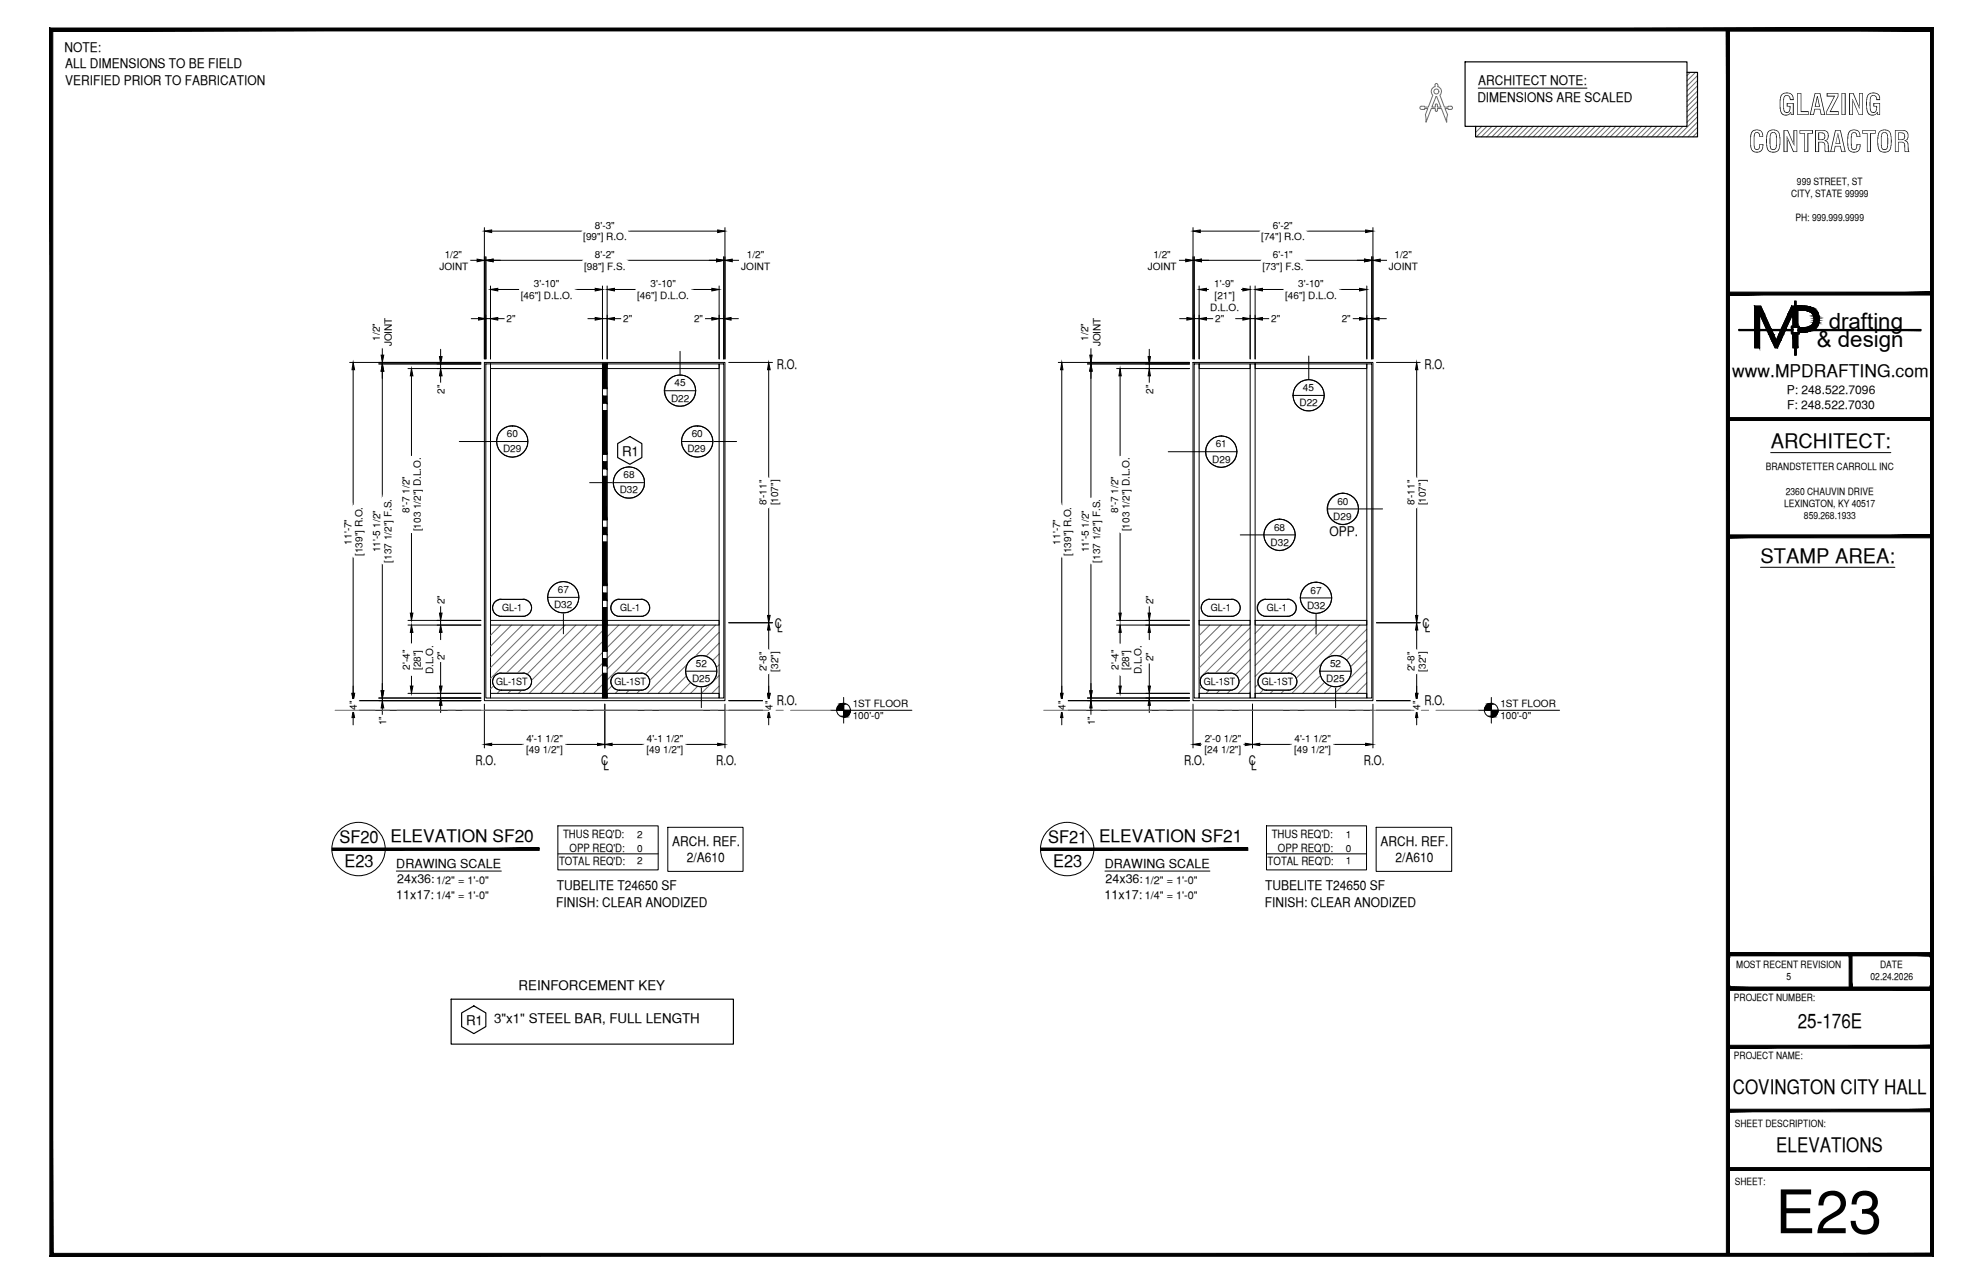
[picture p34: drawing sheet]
<svg xmlns="http://www.w3.org/2000/svg" width="432mm" height="279mm" viewBox="0 0 432 279" stroke-linecap="round" stroke-linejoin="round" font-family="sans-serif">
<defs><g id="words">
<text font-size="13.1" x="386.6" y="268.4">E23</text>
<g font-size="6.3">
<text x="387.2" y="25">GLAZING</text>
<text x="380.8" y="33.1">CONTRACTOR</text>
</g>
<g font-size="4.9">
<text x="398.2" y="71.5">drafting</text>
<text x="395.6" y="75.5">&amp; design</text>
</g>
<g font-size="4.4">
<text x="385.6" y="97.5">ARCHITECT:</text>
<text x="383.3" y="122.5">STAMP AREA:</text>
<text x="391.5" y="223.7">25-176E</text>
<text x="377.3" y="238.1">COVINGTON CITY HALL</text>
<text x="386.8" y="250.7">ELEVATIONS</text>
</g>
<g font-size="3.8">
<text x="377.2" y="82">www.MPDRAFTING.com</text>
<text x="73.9" y="183.4">SF20 ELEVATION SF20</text>
<text x="228.2" y="183.4">SF21 ELEVATION SF21</text>
<text x="75" y="188.7">E23</text>
<text x="229.3" y="188.7">E23</text>
</g>
<g font-size="2.9">
<text x="14" y="11.2">NOTE:</text>
<text x="14.2" y="14.8">ALL DIMENSIONS TO BE FIELD</text>
<text x="14.2" y="18.4">VERIFIED PRIOR TO FABRICATION</text>
<text x="321.7" y="22.1">DIMENSIONS ARE SCALED</text>
<text x="321.9" y="18.5">ARCHITECT NOTE:</text>
<text x="169.2" y="80.3">R.O.</text>
<text x="310.2" y="80.3">R.O.</text>
<text x="135.4" y="99.1">R1</text>
<text x="289.5" y="116.7">OPP.</text>
<text x="168.7" y="136.7">C</text>
<text x="169.2" y="137.6">L</text>
<text x="309.8" y="136.7">C</text>
<text x="310.3" y="137.6">L</text>
<text x="169.2" y="153.4">R.O.</text>
<text x="310.2" y="153.4">R.O.</text>
<text x="103.6" y="166.4">R.O.</text>
<text x="130.9" y="166.4">C</text>
<text x="131.4" y="167.4">L</text>
<text x="156" y="166.4">R.O.</text>
<text x="257.9" y="166.4">R.O.</text>
<text x="271.9" y="166.4">C</text>
<text x="272.4" y="167.4">L</text>
<text x="297" y="166.4">R.O.</text>
<text x="146.4" y="184">ARCH. REF.</text>
<text x="300.6" y="184">ARCH. REF.</text>
<text x="149.5" y="187.5">2/A610</text>
<text x="303.8" y="187.5">2/A610</text>
<text x="121.1" y="197.3">FINISH: CLEAR ANODIZED</text>
<text x="121.3" y="193.7">TUBELITE T24650 SF</text>
<text x="275.4" y="197.3">FINISH: CLEAR ANODIZED</text>
<text x="275.5" y="193.7">TUBELITE T24650 SF</text>
<text x="112.9" y="215.5">REINFORCEMENT KEY</text>
<text x="101.5" y="222.9">R1</text>
<text x="107.6" y="222.6">3&quot;x1&quot; STEEL BAR, FULL LENGTH</text>
</g>
<g font-size="2.7">
<text x="86.3" y="188.9">DRAWING SCALE</text>
<text x="240.6" y="188.9">DRAWING SCALE</text>
<text x="86.3" y="195.6">11x17:</text>
<text x="86.5" y="192.2">24x36:</text>
<text x="240.5" y="195.6">11x17:</text>
<text x="240.7" y="192.2">24x36:</text>
</g>
<g font-size="2.6">
<text x="389.1" y="85.8">P: 248.522.7096</text>
<text x="389.1" y="89">F: 248.522.7030</text>
</g>
<g font-size="2.5">
<text x="122.6" y="182.4">THUS REQ'D:</text>
<text x="124" y="185.4">OPP REQ'D:</text>
<text x="276.9" y="182.4">THUS REQ'D:</text>
<text x="278.3" y="185.4">OPP REQ'D:</text>
<text x="121.7" y="188.3">TOTAL REQ'D:</text>
<text x="276" y="188.3">TOTAL REQ'D:</text>
</g>
<g font-size="2.4">
<text x="95" y="192.3">1/2&quot; = 1'-0&quot;</text>
<text x="95" y="195.6">1/4&quot; = 1'-0&quot;</text>
<text x="249.3" y="192.3">1/2&quot; = 1'-0&quot;</text>
<text x="249.3" y="195.6">1/4&quot; = 1'-0&quot;</text>
</g>
<g font-size="2.2">
<text x="391.3" y="40.2">999 STREET, ST</text>
<text x="390" y="42.9">CITY, STATE 99999</text>
<text x="127" y="52.3">[99&quot;] R.O.</text>
<text x="129.5" y="49.8">8'-3&quot;</text>
<text x="274.6" y="52.3">[74&quot;] R.O.</text>
<text x="277.2" y="49.8">6'-2&quot;</text>
<text x="391" y="48.2">PH: 999.999.9999</text>
<text x="95.7" y="58.7">JOINT</text>
<text x="96.8" y="56.1">1/2&quot;</text>
<text x="127.2" y="58.7">[98&quot;] F.S.</text>
<text x="129.5" y="56.2">8'-2&quot;</text>
<text x="161.4" y="58.7">JOINT</text>
<text x="162.6" y="56.1">1/2&quot;</text>
<text x="249.9" y="58.7">JOINT</text>
<text x="251.1" y="56.1">1/2&quot;</text>
<text x="274.9" y="58.7">[73&quot;] F.S.</text>
<text x="277.2" y="56.2">6'-1&quot;</text>
<text x="302.5" y="58.7">JOINT</text>
<text x="303.7" y="56.1">1/2&quot;</text>
<text x="113.4" y="65">[46&quot;] D.L.O.</text>
<text x="116.3" y="62.5">3'-10&quot;</text>
<text x="138.7" y="65">[46&quot;] D.L.O.</text>
<text x="141.7" y="62.5">3'-10&quot;</text>
<text x="264.4" y="62.5">1'-9&quot;</text>
<text x="264.5" y="65">[21&quot;]</text>
<text x="279.8" y="65">[46&quot;] D.L.O.</text>
<text x="282.7" y="62.5">3'-10&quot;</text>
<text x="110.3" y="70.2">2&quot;</text>
<text x="135.7" y="70.2">2&quot;</text>
<text x="151.1" y="70.2">2&quot;</text>
<text x="263.5" y="67.6">D.L.O.</text>
<text x="264.6" y="70.2">2&quot;</text>
<text x="276.8" y="70.2">2&quot;</text>
<text x="292.2" y="70.2">2&quot;</text>
<text x="82.7" y="74.2" transform="rotate(-90 82.7 74.2)">1/2&quot;</text>
<text x="85.3" y="75.4" transform="rotate(-90 85.3 75.4)">JOINT</text>
<text x="237" y="74.2" transform="rotate(-90 237 74.2)">1/2&quot;</text>
<text x="239.6" y="75.4" transform="rotate(-90 239.6 75.4)">JOINT</text>
<text x="96.8" y="85.7" transform="rotate(-90 96.8 85.7)">2&quot;</text>
<text x="146.1" y="87.4">D22</text>
<text x="146.9" y="84.1">45</text>
<text x="251.1" y="85.7" transform="rotate(-90 251.1 85.7)">2&quot;</text>
<text x="283" y="88.4">D22</text>
<text x="283.7" y="85.1">45</text>
<text x="110.4" y="95.1">60</text>
<text x="150.6" y="95.1">60</text>
<text x="109.5" y="98.4">D29</text>
<text x="149.7" y="98.4">D29</text>
<text x="264" y="100.6">D29</text>
<text x="264.7" y="97.3">61</text>
<text x="134.9" y="107.4">D32</text>
<text x="135.8" y="104.1">68</text>
<text x="384.5" y="102.3">BRANDSTETTER CARROLL INC</text>
<text x="388.9" y="107.6">2360 CHAUVIN DRIVE</text>
<text x="89.2" y="111.6" transform="rotate(-90 89.2 111.6)">8'-7 1/2&quot;</text>
<text x="166.9" y="110" transform="rotate(-90 166.9 110)">8'-11&quot;</text>
<text x="169.4" y="110" transform="rotate(-90 169.4 110)">[107&quot;]</text>
<text x="243.5" y="111.6" transform="rotate(-90 243.5 111.6)">8'-7 1/2&quot;</text>
<text x="290.3" y="113.1">D29</text>
<text x="291.2" y="109.8">60</text>
<text x="308" y="110" transform="rotate(-90 308 110)">8'-11&quot;</text>
<text x="310.5" y="110" transform="rotate(-90 310.5 110)">[107&quot;]</text>
<text x="388.5" y="110.3">LEXINGTON, KY 40517</text>
<text x="392.8" y="113">859.268.1933</text>
<text x="76.5" y="118.5" transform="rotate(-90 76.5 118.5)">11'-7&quot;</text>
<text x="91.6" y="115.6" transform="rotate(-90 91.6 115.6)">[103 1/2&quot;] D.L.O.</text>
<text x="230.8" y="118.5" transform="rotate(-90 230.8 118.5)">11'-7&quot;</text>
<text x="245.9" y="115.6" transform="rotate(-90 245.9 115.6)">[103 1/2&quot;] D.L.O.</text>
<text x="276.7" y="118.7">D32</text>
<text x="277.4" y="115.4">68</text>
<text x="78.9" y="121" transform="rotate(-90 78.9 121)">[139&quot;] R.O.</text>
<text x="82.8" y="120.2" transform="rotate(-90 82.8 120.2)">11'-5 1/2&quot;</text>
<text x="85.3" y="122.4" transform="rotate(-90 85.3 122.4)">[137 1/2&quot;] F.S.</text>
<text x="233.2" y="121" transform="rotate(-90 233.2 121)">[139&quot;] R.O.</text>
<text x="237.1" y="120.2" transform="rotate(-90 237.1 120.2)">11'-5 1/2&quot;</text>
<text x="239.6" y="122.4" transform="rotate(-90 239.6 122.4)">[137 1/2&quot;] F.S.</text>
<text x="96.8" y="131.5" transform="rotate(-90 96.8 131.5)">2&quot;</text>
<text x="121.5" y="129">67</text>
<text x="251.1" y="131.5" transform="rotate(-90 251.1 131.5)">2&quot;</text>
<text x="285.4" y="129.2">67</text>
<text x="109.3" y="133">GL-1</text>
<text x="120.6" y="132.3">D32</text>
<text x="135.1" y="133">GL-1</text>
<text x="263.7" y="133">GL-1</text>
<text x="275.8" y="133">GL-1</text>
<text x="284.6" y="132.5">D32</text>
<text x="96.8" y="143.6" transform="rotate(-90 96.8 143.6)">2&quot;</text>
<text x="251.1" y="143.9" transform="rotate(-90 251.1 143.9)">2&quot;</text>
<text x="89.2" y="145.7" transform="rotate(-90 89.2 145.7)">2'-4&quot;</text>
<text x="91.6" y="145.8" transform="rotate(-90 91.6 145.8)">[28&quot;]</text>
<text x="94.3" y="146.7" transform="rotate(-90 94.3 146.7)">D.L.O.</text>
<text x="108.1" y="149.1">GL-1ST</text>
<text x="133.8" y="149.1">GL-1ST</text>
<text x="150.7" y="148.4">D25</text>
<text x="151.5" y="145.1">52</text>
<text x="166.9" y="146.1" transform="rotate(-90 166.9 146.1)">2'-8&quot;</text>
<text x="169.4" y="146.2" transform="rotate(-90 169.4 146.2)">[32&quot;]</text>
<text x="243.5" y="145.7" transform="rotate(-90 243.5 145.7)">2'-4&quot;</text>
<text x="245.9" y="145.8" transform="rotate(-90 245.9 145.8)">[28&quot;]</text>
<text x="248.5" y="146.7" transform="rotate(-90 248.5 146.7)">D.L.O.</text>
<text x="262.1" y="149.1">GL-1ST</text>
<text x="274.8" y="149.1">GL-1ST</text>
<text x="288.8" y="148.4">D25</text>
<text x="289.6" y="145.1">52</text>
<text x="308" y="146.1" transform="rotate(-90 308 146.1)">2'-8&quot;</text>
<text x="310.5" y="146.2" transform="rotate(-90 310.5 146.2)">[32&quot;]</text>
<text x="77.7" y="154.5" transform="rotate(-90 77.7 154.5)">4&quot;</text>
<text x="168.2" y="154.5" transform="rotate(-90 168.2 154.5)">4&quot;</text>
<text x="185.7" y="153.9">1ST FLOOR</text>
<text x="232" y="154.5" transform="rotate(-90 232 154.5)">4&quot;</text>
<text x="309.2" y="154.5" transform="rotate(-90 309.2 154.5)">4&quot;</text>
<text x="326.7" y="153.9">1ST FLOOR</text>
<text x="84.1" y="157.9" transform="rotate(-90 84.1 157.9)">1&quot;</text>
<text x="114.6" y="161.5">4'-1 1/2&quot;</text>
<text x="140.8" y="161.5">4'-1 1/2&quot;</text>
<text x="185.7" y="156.5">100'-0&quot;</text>
<text x="238.4" y="157.9" transform="rotate(-90 238.4 157.9)">1&quot;</text>
<text x="262.3" y="161.5">2'-0 1/2&quot;</text>
<text x="281.9" y="161.5">4'-1 1/2&quot;</text>
<text x="326.7" y="156.5">100'-0&quot;</text>
<text x="114.6" y="164">[49 1/2&quot;]</text>
<text x="140.8" y="164">[49 1/2&quot;]</text>
<text x="262.3" y="164">[24 1/2&quot;]</text>
<text x="281.8" y="164">[49 1/2&quot;]</text>
<text x="138.7" y="182.4">2</text>
<text x="138.7" y="185.3">0</text>
<text x="293.1" y="182.4">1</text>
<text x="293.1" y="185.3">0</text>
<text x="138.7" y="188.1">2</text>
<text x="293.1" y="188.1">1</text>
<text x="378.1" y="210.6">MOST RECENT REVISION</text>
<text x="389" y="213.3">5</text>
<text x="407.3" y="213.2">02.24.2026</text>
<text x="409.4" y="210.6">DATE</text>
<text x="377.6" y="217.8">PROJECT NUMBER:</text>
<text x="377.6" y="230.4">PROJECT NAME:</text>
<text x="377.8" y="245.2">SHEET DESCRIPTION:</text>
<text x="377.8" y="257.9">SHEET:</text>
</g>
</g></defs>
<!-- layer: COMPONENTS -->
<g fill="none" stroke="#000" stroke-width=".22">
<path d="M105.8 79.2h1v72.7h-1zM106.8 79.2h24.4v1h-24.4zM131.2 79.2h1v72.7h-1zM132.2 79.2h24.4v1h-24.4zM156.6 79.2h1v72.7h-1zM260 79.2h1.1v72.7h-1.1zM261.1 79.2h11.1v1h-11.1zM272.2 79.2h1.1v72.7h-1.1zM273.3 79.2h24.3v1h-24.3zM297.6 79.2h1.1v72.7h-1.1zM106.8 135h24.4v1h-24.4zM132.2 135h24.4v1h-24.4z"/>
<path d="M261.1 135h11.1v1h-11.1zM273.3 135h24.3v1h-24.3zM106.8 150.9h24.4v1h-24.4zM132.2 150.9h24.4v1h-24.4zM261.1 150.9h11.1v1h-11.1zM273.3 150.9h24.3v1h-24.3z"/>
</g>
<!-- layer: LIGHT_1 -->
<g fill="none" stroke="#6c6c6c" stroke-width=".22">
<path d="M313.1 18.4l-.2-.2h-.3l-.1 .7a1.09 1.09 0 0 0-.5 1.8M313.1 18.8a1.11 1.11 0 0 1 .4 1.9M313.1 18.5v.4M368 15.7l-.7 .7M369.2 15.7l-1.9 1.9M369.6 16.4l-2.3 2.3M369.6 17.5l-2.3 2.3M369.6 18.7l-2.3 2.3M369.6 19.8l-2.3 2.3M309.5 23.1a.35 .35 0 0 0-.3 .4 .35 .35 0 0 0 .3 .3M312 20.8l-1 2.5-1.4-.2M312.5 22.8l.3-.2 .2 .2"/>
<path d="M312.7 21h.2M312.7 21.1l-.9 2.2h.7v-.4M312.9 21.1l.9 2.2h-.8v-.4M313.6 20.8l.9 2.5h.8v-.2h.6a.35 .35 0 0 1 .4 .3 .35 .35 0 0 1-.3 .4l-1.4-.2 .6 1.4-.2 1.6-1.1-3h-.9v.4l-.2 .3-.3-.2v-.5h-.8l-1.2 3-.1-1.6 .5-1.4-1.3 .2M321.5 27.5l-.2 .2M322.6 27.5l-1.3 1.3M323.8 27.5l-2.3 2.3M324.9 27.5l-2.3 2.3M326 27.5l-2.3 2.3M327.2 27.5l-2.3 2.3M328.2 27.5l-2.3 2.3M329.4 27.5l-2.3 2.3"/>
<path d="M330.5 27.5l-2.3 2.3M331.6 27.5l-2.3 2.3M332.7 27.5l-2.2 2.3M333.9 27.5l-2.3 2.3M335 27.5l-2.3 2.3M336.1 27.5l-2.3 2.3M337.2 27.5l-2.2 2.3M338.4 27.5l-2.3 2.3M339.5 27.5l-2.3 2.3M340.6 27.5l-2.3 2.3M341.8 27.5l-2.3 2.3M342.8 27.5l-2.2 2.3"/>
<path d="M344 27.5l-2.3 2.3M345.1 27.5l-2.3 2.3M346.2 27.5l-2.3 2.3M347.3 27.5l-2.2 2.3M348.5 27.5l-2.3 2.3M349.6 27.5l-2.3 2.3M350.7 27.5l-2.3 2.3M351.9 27.5l-2.3 2.3M352.9 27.5l-2.3 2.3M354.1 27.5l-2.3 2.3M355.2 27.5l-2.3 2.3M356.3 27.5l-2.3 2.3"/>
<path d="M357.4 27.5l-2.2 2.3M358.6 27.5l-2.3 2.3M359.7 27.5l-2.3 2.3M360.8 27.5l-2.3 2.3M361.9 27.5l-2.2 2.3M363 27.5l-2.3 2.3M364.2 27.5l-2.3 2.3M365.3 27.5l-2.3 2.3M366.5 27.5l-2.3 2.3M369.6 20.9l-2.3 2.3M369.6 22l-2.3 2.3M369.6 23.2l-2.3 2.3"/>
<path d="M369.6 24.3l-2.3 2.3M369.6 25.4l-4.3 4.4M369.6 26.5l-3.2 3.3M369.6 27.7l-2.1 2.1M369.6 28.8l-1 1M109 136l-2.2 2.2M111.4 136l-4.6 4.6M113.7 136l-6.9 6.9M116.1 136l-9.3 9.3M118.4 136l-11.6 11.6M120.7 136l-13.9 13.9M123.1 136l-14.8 14.9"/>
<path d="M125.4 136l-14.8 14.9M127.8 136l-14.9 14.9M130.1 136l-14.8 14.9M131.2 137.3l-13.6 13.6M131.2 139.6l-11.2 11.3M132.4 136l-.2 .3M134.7 136l-2.5 2.6M137.1 136l-4.9 4.9M139.4 136l-7.2 7.3M141.8 136l-9.6 9.6M144.1 136l-11.9 12M146.4 136l-14.2 14.3"/>
<path d="M148.8 136l-14.8 14.9M151.1 136l-14.8 14.9M153.5 136l-14.8 14.9M155.8 136l-14.8 14.9M156.6 137.6l-13.3 13.3M156.6 140l-10.9 10.9M263.4 136l-2.3 2.3M265.7 136l-4.6 4.7M268.1 136l-7 7M270.4 136l-9.3 9.4M272.2 136.6l-11.1 11.1M272.2 138.9l-11.1 11.1"/>
<path d="M275.1 136l-1.8 1.9M277.4 136l-4.1 4.2M279.8 136l-6.5 6.5M282.1 136l-8.8 8.8M284.4 136l-11.1 11.2M286.8 136l-13.5 13.5M289.1 136l-14.8 14.9M291.5 136l-14.9 14.9M293.8 136l-14.8 14.9M296.1 136l-14.8 14.9M297.6 136.9l-13.9 14M297.6 139.3l-11.6 11.6"/>
<path d="M131.2 142l-8.9 8.9M131.2 144.3l-6.5 6.6M131.2 146.7l-4.3 4.2M131.2 149l-1.9 1.9M156.6 142.3l-8.6 8.6M156.6 144.7l-6.2 6.2M156.6 147l-3.9 3.9M156.6 149.3l-1.6 1.6M272.2 141.2l-9.6 9.7M272.2 143.6l-7.3 7.3M272.2 145.9l-4.9 5M272.2 148.3l-2.6 2.6"/>
<path d="M272.2 150.6l-.2 .3M297.6 141.5l-9.2 9.4M297.6 143.9l-7 7M297.6 146.2l-4.6 4.7M297.6 148.6l-2.3 2.3"/>
<circle cx="312.8" cy="19.9" r=".54"/>
</g>
<!-- layer: ROUGH OPENING -->
<path d="M105.5 78.9h52.4v73.6h-52.4zM259.8 78.9h39.2v73.6h-39.2z" fill="none" stroke="#000" stroke-width=".22"/>
<!-- layer: DIM -->
<g fill="none" stroke="#000" stroke-width=".22">
<path d="M102.3 56.6h1.6M105.5 56.6h.3M105.5 49.5v28.6M105.8 55.9v22.2M107.1 50.3h19.6M107.4 56.6h19.5M136.5 56.6h19.5M136.7 50.3h19.6M157.6 56.6h.3M157.6 55.9v22.2M157.9 49.5v28.6M159.4 56.6h1.6"/>
<path d="M256.6 56.6h1.6M259.8 49.5v28.6M259.8 56.6h.2M260 55.9v22.2M261.4 50.3h13M261.6 56.6h13M284.1 56.6h13M284.4 50.3h13M298.7 55.9v22.2M298.7 56.6h.3M299 49.5v28.6M300.5 56.6h1.6"/>
<path d="M76.1 78.9h28.6M82.5 79.2h22.2M83.2 75.7v1.6M83.2 78.9v.3M95.9 76v1.6M95.9 79.2v1M102.6 69.3h1.6M105.8 69.3h1M106.8 62.2v15.9M108.4 69.3h1.6M108.4 63h4.8M124.9 63h4.7"/>
<path d="M128 69.3h1.6M131.2 69.3h1M131.2 62.2v15.9M132.2 62.2v15.9M133.8 69.3h1.6M133.8 63h4.7M150.3 63h4.7M153.4 69.3h1.6M156.6 69.3h1M156.6 62.2v15.9M158.7 78.9h9.5M159.2 69.3h1.6"/>
<path d="M230.4 78.9h28.6M236.8 79.2h22.2M237.6 75.7v1.6M237.6 78.9v.3M250.3 76v1.6M250.3 79.2v1M256.9 69.3h1.5M260 69.3h1.1M261.1 62.2v15.9M262.7 69.3h1.6M262.7 63h.6M269 69.3h1.6"/>
<path d="M270 63h.6M272.2 69.3h1.1M272.2 62.2v15.9M273.3 62.2v15.9M274.9 69.3h1.6M274.9 63h4.7M291.3 63h4.7M294.4 69.3h1.6M297.6 62.2v15.9M297.6 69.3h1.1M299.7 78.9h9.5M300.3 69.3h1.6"/>
<path d="M76.9 80.5v29.6M83.2 80.8v27.6M88.8 80.2h15.9M89.6 81.8v17.5M95.9 81.8v1.6M167.4 80.5v23.6M231.2 80.5v29.6M237.6 80.8v27.6M243.1 80.2h15.9M243.9 81.8v17.5M250.3 81.8v1.6M308.5 80.5v23.6"/>
<path d="M89.6 115.9v17.5M167.4 110.3v23.6M243.9 115.9v17.5M308.5 110.3v23.6M76.9 121.2v29.7M83.2 122.7v27.6M88.8 136h15.9M88.8 135h15.9M89.6 137.6v2.6M95.9 131.8v1.6M95.9 135v1M95.9 137.6v1.6"/>
<path d="M158.7 135.5h9.5M167.4 137.1v4.4M231.2 121.2v29.7M237.6 122.7v27.6M243.1 136h15.9M243.1 135h15.9M243.9 137.6v2.6M250.3 131.8v1.6M250.3 135v1M250.3 137.6v1.6M299.7 135.5h9.5M308.5 137.1v4.4"/>
<path d="M76.1 152.5h28.6M76.1 154.6h28.6M76.9 152.5v2.1M76.9 156.1v1.6M82.5 151.9h22.2M83.2 151.9v.6M83.2 154.1v1.5M88.8 150.9h15.9M89.6 146.9v2.4M95.9 144v5.3M95.9 150.9v1M95.9 153.5v1.6"/>
<path d="M105.5 153.2v9.6M131.7 153.2v9.6M157.9 153.2v9.6M158.7 152.5h9.5M158.7 154.6h9.5M167.4 146.4v4.5M167.4 152.5v2.1M167.4 156.1v1.6M230.4 152.5h28.6M230.4 154.6h28.6M231.2 152.5v2.1M231.2 156.1v1.6"/>
<path d="M236.8 151.9h22.2M237.6 151.9v.6M237.6 154.1v1.5M243.1 150.9h15.9M243.9 146.9v2.4M250.3 144.3v5M250.3 150.9v1M250.3 153.5v1.6M259.8 153.2v9.6M272.7 153.2v9.6M299 153.2v9.6M299.7 152.5h9.5"/>
<path d="M299.7 154.6h9.5M308.5 146.4v4.5M308.5 152.5v2.1M308.5 156.1v1.6M107.1 162h7.2M122.9 162h7.2M133.3 162h7.2M149.1 162h7.2M261.4 162h.6M270.6 162h.5M274.3 162h7.3M290.1 162h7.3"/>
</g>
<g fill="#000" stroke="#000" stroke-width=".22">
<path d="M103.9 56.4l1.6 .2-1.6 .4zM105.5 50.3l1.6-.3v.6zM105.8 56.6l1.6-.2v.6zM156 56.4l1.6 .2-1.6 .4zM156.3 50l1.6 .3-1.6 .3zM157.9 56.6l1.5-.2v.6zM258.2 56.4l1.6 .2-1.6 .4zM259.8 50.3l1.6-.3v.6zM260 56.6l1.6-.2v.6zM297.1 56.4l1.6 .2-1.6 .4zM297.4 50l1.6 .3-1.6 .3zM299 56.6l1.5-.2v.6z"/>
<path d="M83 77.3h.6l-.4 1.6zM95.7 77.6h.6l-.4 1.6zM104.2 69.1l1.6 .2-1.6 .4zM106.8 69.3l1.6-.2v.6zM106.8 63l1.6-.3v.6zM129.6 62.7l1.6 .3-1.6 .3zM129.6 69.1l1.6 .2-1.6 .4zM132.2 63l1.6-.3v.6zM132.2 69.3l1.6-.2v.6zM155 69.1l1.6 .2-1.6 .4zM155 62.7l1.6 .3-1.6 .3zM157.6 69.3l1.6-.2v.6z"/>
<path d="M237.3 77.3h.5l-.2 1.6zM250 77.6h.5l-.2 1.6zM258.4 69.1l1.6 .2-1.6 .4zM261.1 69.3l1.6-.2v.6zM261.1 63l1.6-.3v.6zM270.6 62.7l1.6 .3-1.6 .3zM270.6 69.1l1.6 .2-1.6 .4zM273.3 63l1.6-.3v.6zM273.3 69.3l1.6-.2v.6zM296 69.1l1.6 .2-1.6 .4zM296 62.7l1.6 .3-1.6 .3zM298.7 69.3l1.6-.2v.6z"/>
<path d="M76.9 78.9l.3 1.6h-.6zM83.2 79.2l.4 1.6h-.6zM89.6 80.2l.3 1.6h-.6zM95.9 80.2l.4 1.6h-.6zM167.4 78.9l.3 1.6h-.6zM231.2 78.9l.3 1.6h-.6zM237.6 79.2l.2 1.6h-.5zM243.9 80.2l.3 1.6h-.6zM250.3 80.2l.2 1.6h-.5zM308.5 78.9l.2 1.6h-.5zM89.6 136l.3 1.6h-.6zM89.3 133.4h.6l-.3 1.6z"/>
<path d="M95.9 136l.4 1.6h-.6zM95.7 133.4h.6l-.4 1.6zM167.4 135.5l.3 1.6h-.6zM167.1 133.9h.6l-.3 1.6zM243.9 136l.3 1.6h-.6zM243.6 133.4h.6l-.3 1.6zM250.3 136l.2 1.6h-.5zM250 133.4h.5l-.2 1.6zM308.5 135.5l.2 1.6h-.5zM308.2 133.9h.5l-.2 1.6zM76.6 150.9h.6l-.3 1.6zM76.9 154.6l.3 1.5h-.6z"/>
<path d="M83 150.3h.6l-.4 1.6zM83.2 152.5l.4 1.6h-.6zM89.3 149.3h.6l-.3 1.6zM95.9 151.9l.4 1.6h-.6zM95.7 149.3h.6l-.4 1.6zM167.1 150.9h.6l-.3 1.6zM167.4 154.6l.3 1.5h-.6zM230.9 150.9h.6l-.3 1.6zM231.2 154.6l.3 1.5h-.6zM237.3 150.3h.5l-.2 1.6zM237.6 152.5l.2 1.6h-.5zM243.6 149.3h.6l-.3 1.6z"/>
<path d="M250.3 151.9l.2 1.6h-.5zM250 149.3h.5l-.2 1.6zM308.2 150.9h.5l-.2 1.6zM308.5 154.6l.2 1.5h-.5zM105.5 162l1.6-.3v.5zM130.1 161.7l1.6 .3-1.6 .2zM131.7 162l1.6-.3v.5zM156.3 161.7l1.6 .3-1.6 .2zM259.8 162l1.6-.3v.5zM271.1 161.7l1.6 .3-1.6 .2zM272.7 162l1.6-.3v.5zM297.4 161.7l1.6 .3-1.6 .2z"/>
</g>
<g fill="#fff" stroke="#fff" stroke-width=".22">
<path d="M276.9 47.9v2.4l4.9-2.4zM276.9 50.3l4.9-2.4v2.4z"/>
<path d="M274.4 50.3v2.9l10-2.9zM274.4 53.2l10-2.9v2.9z"/>
<path d="M276.9 54.2v2.4l4.9-2.4zM276.9 56.6l4.9-2.4v2.4z"/>
<path d="M274.6 56.6v3l9.5-3zM274.6 59.6l9.5-3v3z"/>
<path d="M302.1 54.1v5.1l7-5.1zM302.1 59.2l7-5.1v5.1z"/>
<path d="M249.6 54.1v5.1l7-5.1zM249.6 59.2l7-5.1v5.1z"/>
<path d="M291.8 68.2v2.3l2.6-2.3zM291.8 70.5l2.6-2.3v2.3z"/>
<path d="M264.3 68.2v2.3l2.6-2.3zM264.3 70.5l2.6-2.3v2.3z"/>
<path d="M264.3 60.6v2.4l4.7-2.4zM264.3 63l4.7-2.4v2.4z"/>
<path d="M263.3 63v5.1l6.7-5.1zM263.3 68.1l6.7-5.1v5.1z"/>
<path d="M282.4 60.6v2.4l6.1-2.4zM282.4 63l6.1-2.4v2.4z"/>
<path d="M279.6 63v2.9l11.7-2.9zM279.6 65.9l11.7-2.9v2.9z"/>
<path d="M276.5 68.2v2.3l2.5-2.3zM276.5 70.5l2.5-2.3v2.3z"/>
<path d="M228.9 112.6v6.1h2.3zM228.9 112.6h2.3v6.1z"/>
<path d="M231.2 110.1v11.1h2.9zM231.2 110.1h2.9v11.1z"/>
<path d="M235.1 110.7v9.6h2.5zM235.1 110.7h2.5v9.6z"/>
<path d="M237.6 108.4v14.3h2.8zM237.6 108.4h2.8v14.3z"/>
<path d="M235 68.7v7h5.1zM235 68.7h5.1v7z"/>
<path d="M249 83.4v2.6h2.5zM249 83.4h2.5v2.6z"/>
<path d="M249 141.7v2.6h2.5zM249 141.7h2.5v2.6z"/>
<path d="M241.6 141.1v4.9h2.3zM241.6 141.1h2.3v4.9z"/>
<path d="M243.9 140.2v6.7h5.1zM243.9 140.2h5.1v6.7z"/>
<path d="M241.5 103.3v8.6h2.4zM241.5 103.3h2.4v8.6z"/>
<path d="M243.9 99.3v16.6h2.9zM243.9 99.3h2.9v16.6z"/>
<path d="M249 129.2v2.6h2.5zM249 129.2h2.5v2.6z"/>
<path d="M262 159.5v2.5l8.6-2.5zM262 162l8.6-2.5v2.5z"/>
<path d="M262 162v2.8l8.5-2.8zM262 164.8l8.5-2.8v2.8z"/>
<path d="M281.6 159.5v2.5l8.5-2.5zM281.6 162l8.5-2.5v2.5z"/>
<path d="M281.6 162v2.8l8.5-2.8zM281.6 164.8l8.5-2.8v2.8z"/>
<path d="M230 152.2v2.6h2.4zM230 152.2h2.4v2.6z"/>
<path d="M306.1 141.5v4.9h2.4zM306.1 141.5h2.4v4.9z"/>
<path d="M308.5 141.5v4.9h2.8zM308.5 141.5h2.8v4.9z"/>
<path d="M306.1 104.1v6.2h2.4zM306.1 104.1h2.4v6.2z"/>
<path d="M308.5 104.1v6.1h2.8zM308.5 104.1h2.8v6.1z"/>
<path d="M307.3 152.2v2.6h2.4zM307.3 152.2h2.4v2.6z"/>
<path d="M129.2 47.9v2.4l5-2.4zM129.2 50.3l5-2.4v2.4z"/>
<path d="M126.7 50.3v2.9l10-2.9zM126.7 53.2l10-2.9v2.9z"/>
<path d="M129.2 54.2v2.4l5-2.4zM129.2 56.6l5-2.4v2.4z"/>
<path d="M126.9 56.6v3l9.6-3zM126.9 59.6l9.6-3v3z"/>
<path d="M161 54.1v5.1l7.1-5.1zM161 59.2l7.1-5.1v5.1z"/>
<path d="M95.3 54.1v5.1l7-5.1zM95.3 59.2l7-5.1v5.1z"/>
<path d="M150.8 68.2v2.3l2.6-2.3zM150.8 70.5l2.6-2.3v2.3z"/>
<path d="M110 68.2v2.3l2.6-2.3zM110 70.5l2.6-2.3v2.3z"/>
<path d="M116 60.6v2.4l6.1-2.4zM116 63l6.1-2.4v2.4z"/>
<path d="M113.2 63v2.9l11.7-2.9zM113.2 65.9l11.7-2.9v2.9z"/>
<path d="M141.3 60.6v2.4l6.1-2.4zM141.3 63l6.1-2.4v2.4z"/>
<path d="M138.5 63v2.9l11.8-2.9zM138.5 65.9l11.8-2.9v2.9z"/>
<path d="M135.4 68.2v2.3l2.6-2.3zM135.4 70.5l2.6-2.3v2.3z"/>
<path d="M74.5 112.6v6.1h2.4zM74.5 112.6h2.4v6.1z"/>
<path d="M76.9 110.1v11.1h2.9zM76.9 110.1h2.9v11.1z"/>
<path d="M80.8 110.7v9.6h2.4zM80.8 110.7h2.4v9.6z"/>
<path d="M83.2 108.4v14.3h3zM83.2 108.4h3v14.3z"/>
<path d="M80.7 68.7v7h5.2zM80.7 68.7h5.2v7z"/>
<path d="M82.1 155.6v2.5h2.4zM82.1 155.6h2.4v2.5z"/>
<path d="M94.8 83.4v2.6h2.4zM94.8 83.4h2.4v2.6z"/>
<path d="M94.8 141.4v2.6h2.4zM94.8 141.4h2.4v2.6z"/>
<path d="M87.2 141.1v4.9h2.4zM87.2 141.1h2.4v4.9z"/>
<path d="M89.6 140.2v6.7h5.1zM89.6 140.2h5.1v6.7z"/>
<path d="M87.2 103.3v8.6h2.4zM87.2 103.3h2.4v8.6z"/>
<path d="M89.6 99.3v16.6h2.9zM89.6 99.3h2.9v16.6z"/>
<path d="M94.8 129.2v2.6h2.4zM94.8 129.2h2.4v2.6z"/>
<path d="M114.3 159.5v2.5l8.6-2.5zM114.3 162l8.6-2.5v2.5z"/>
<path d="M114.3 162v2.8l8.6-2.8zM114.3 164.8l8.6-2.8v2.8z"/>
<path d="M140.5 159.5v2.5l8.6-2.5zM140.5 162l8.6-2.5v2.5z"/>
<path d="M140.5 162v2.8l8.5-2.8zM140.5 164.8l8.5-2.8v2.8z"/>
<path d="M75.8 152.2v2.6h2.3zM75.8 152.2h2.3v2.6z"/>
<path d="M165 141.5v4.9h2.4zM165 141.5h2.4v4.9z"/>
<path d="M167.4 141.5v4.9h2.8zM167.4 141.5h2.8v4.9z"/>
<path d="M165 104.1v6.2h2.4zM165 104.1h2.4v6.2z"/>
<path d="M167.4 104.1v6.1h2.8zM167.4 104.1h2.8v6.1z"/>
<path d="M166.2 152.2v2.6h2.4zM166.2 152.2h2.4v2.6z"/>
<path d="M236.3 155.6v2.5h2.5zM236.3 155.6h2.5v2.5z"/>
</g>
<!-- layer: MEDIUM_1 -->
<path d="M105.5 154.6h52.4M259.8 154.6h39.2" fill="none" stroke="#000" stroke-width=".22"/>
<!-- layer: SYMBOLS -->
<g fill="#000" stroke="#000" stroke-width=".22">
<path d="M183.5 153.1h.2zM183.7 156h.5zM324.5 153.1h.2zM324.7 156h.5z"/>
<path d="M183.5 153.1l.2 .1zM183.2 153.2h.5z"/>
<path d="M183.2 153.2l.5 .1v-.1zM182.9 153.3l.3-.1 .5 .1z"/>
<path d="M182.9 153.3l.8 .1v-.1zM182.8 153.4l.1-.1 .8 .1z"/>
<path d="M182.8 153.4l.9 .2v-.2zM182.8 153.4l.9 .2h-1.1z"/>
<path d="M182.6 153.6l1.1 .2v-.2zM182.4 153.8l.2-.2 1.1 .2z"/>
<path d="M182.4 153.8l1.3 .3v-.3zM182.4 153.8l1.3 .3h-1.4z"/>
<path d="M182.3 154.1l1.4 .2v-.2zM182.3 154.1l1.4 .2h-1.5z"/>
<path d="M182.2 154.3l1.5 .3v-.3zM182.2 154.3l1.5 .3h-1.5z"/>
<path d="M183.7 156h.3zM183.7 156h.3z"/>
<path d="M183.7 155.8l.5 .2 .2-.2zM183.7 155.8l.5 .2h-.5z"/>
<path d="M183.7 155.7l.7 .1 .3-.1zM183.7 155.7l.7 .1h-.7z"/>
<path d="M183.7 155.5l1 .2 .1-.2zM183.7 155.5l1 .2h-1z"/>
<path d="M183.7 155.3l1.1 .2 .2-.2zM183.7 155.3l1.1 .2h-1.1z"/>
<path d="M183.7 155.1l1.3 .2 .1-.2zM183.7 155.1l1.3 .2h-1.3z"/>
<path d="M183.7 154.6l1.5 .2v-.2zM183.7 154.6l1.5 .2h-1.5z"/>
<path d="M183.7 154.8l1.4 .3 .1-.3zM183.7 154.8l1.4 .3h-1.4z"/>
<path d="M324.5 153.1l.2 .1zM324.2 153.2h.5z"/>
<path d="M324.2 153.2l.5 .1v-.1zM324 153.3l.2-.1 .5 .1z"/>
<path d="M324 153.3l.7 .1v-.1zM323.8 153.4l.2-.1 .7 .1z"/>
<path d="M323.8 153.4l.9 .2v-.2zM323.8 153.4l.9 .2h-1.1z"/>
<path d="M323.6 153.6l1.1 .2v-.2zM323.6 153.6l1.1 .2h-1.2z"/>
<path d="M323.5 153.8l1.2 .3v-.3zM323.5 153.8l1.2 .3h-1.4z"/>
<path d="M323.3 154.1l1.4 .2v-.2zM323.3 154.1l1.4 .2h-1.4z"/>
<path d="M323.3 154.3l1.4 .3v-.3zM323.3 154.3l1.4 .3h-1.4z"/>
<path d="M324.7 156h.3zM324.7 156h.3z"/>
<path d="M324.7 155.8l.5 .2 .3-.2zM324.7 155.8l.5 .2h-.5z"/>
<path d="M324.7 155.7l.8 .1 .2-.1zM324.7 155.7l.8 .1h-.8z"/>
<path d="M324.7 155.5l1 .2 .2-.2zM324.7 155.5l1 .2h-1z"/>
<path d="M324.7 155.3l1.2 .2 .1-.2zM324.7 155.3l1.2 .2h-1.2z"/>
<path d="M324.7 155.1l1.3 .2 .1-.2zM324.7 155.1l1.3 .2h-1.3z"/>
<path d="M324.7 154.6l1.5 .2v-.2zM324.7 154.6l1.5 .2h-1.5z"/>
<path d="M324.7 154.8l1.4 .3 .1-.3zM324.7 154.8l1.4 .3h-1.4z"/>
<path d="M72.3 184.5v.5l45.1-.5zM72.3 185l45.1-.5v.5z"/>
<path d="M226.6 184.5v.5l45.1-.5zM226.6 185l45.1-.5v.5z"/>
</g>
<g fill="none" stroke="#000" stroke-width=".22">
<path d="M148.1 76.5v5.1M285 77.5v5.1M100 96.1h14.9M144.7 85h6.8M148.4 96.1h12M254.4 98.3h15M281.6 86h6.8M128.4 105h11.9M270.1 116.4h12M289.1 110.7h12M107.7 131.1l1.1-.7h5.1a1.84 1.84 0 0 1 1.9 1.9 1.84 1.84 0 0 1-1.9 1.8h-4.7a1.84 1.84 0 0 1-1.8-1 1.84 1.84 0 0 1 .3-2zM109.1 130.4a1.87 1.87 0 0 0-1.8 1.8 1.87 1.87 0 0 0 1.8 1.9"/>
<path d="M109.2 130.4h4.7M109.2 134.1h4.7M113.9 130.4a1.87 1.87 0 0 1 1.9 1.8 1.87 1.87 0 0 1-1.9 1.9M119.3 130h6.7M122.7 133.3v4.6M133.5 131.1l1.1-.7h5a1.84 1.84 0 0 1 1.9 1.9 1.84 1.84 0 0 1-1.9 1.8h-4.7a1.84 1.84 0 0 1-1.7-1.1 1.84 1.84 0 0 1 .3-1.9zM134.8 130.4a1.87 1.87 0 0 0-1.8 1.8 1.87 1.87 0 0 0 1.8 1.9M134.9 130.4h4.7M134.9 134.1h4.7M139.6 130.4a1.87 1.87 0 0 1 1.9 1.8 1.87 1.87 0 0 1-1.9 1.9M262 131.1l1.1-.7h5.1a1.84 1.84 0 0 1 1.9 1.9 1.84 1.84 0 0 1-1.9 1.8h-4.7a1.84 1.84 0 0 1-1.8-1 1.84 1.84 0 0 1 .3-2zM263.4 130.4a1.87 1.87 0 0 0-1.8 1.8 1.87 1.87 0 0 0 1.8 1.9"/>
<path d="M263.5 130.4h4.7M268.2 130.4a1.87 1.87 0 0 1 1.9 1.8 1.87 1.87 0 0 1-1.9 1.9h-4.7M274.3 131.1l1-.7h5.1a1.84 1.84 0 0 1 1.9 1.9 1.84 1.84 0 0 1-1.9 1.8h-4.7a1.84 1.84 0 0 1-1.7-1.1 1.84 1.84 0 0 1 .3-1.9zM275.6 130.4a1.87 1.87 0 0 0-1.9 1.8 1.87 1.87 0 0 0 1.9 1.9M275.7 130.4h4.7M280.4 130.4a1.87 1.87 0 0 1 1.9 1.8 1.87 1.87 0 0 1-1.9 1.9h-4.7M283.1 130.1h6.9M286.6 133.5v4.5M107.7 147.1l1.1-.6h5.1a1.84 1.84 0 0 1 1.9 1.8 1.84 1.84 0 0 1-1.9 1.9h-4.7a1.84 1.84 0 0 1-1.8-1.1 1.84 1.84 0 0 1 .3-2zM109.1 146.4a1.87 1.87 0 0 0-1.8 1.9 1.87 1.87 0 0 0 1.8 1.9M109.2 146.5h4.7M109.2 150.2h4.7"/>
<path d="M113.9 146.4a1.87 1.87 0 0 1 1.9 1.9 1.87 1.87 0 0 1-1.9 1.9M133.5 147.1l1.1-.6h5a1.84 1.84 0 0 1 1.9 1.8 1.84 1.84 0 0 1-1.9 1.9h-4.7a1.84 1.84 0 0 1-1.7-1.1 1.84 1.84 0 0 1 .3-2zM134.8 146.4a1.87 1.87 0 0 0-1.8 1.9 1.87 1.87 0 0 0 1.8 1.9M134.9 146.5h4.7M134.9 150.2h4.7M139.6 146.4a1.87 1.87 0 0 1 1.9 1.9 1.87 1.87 0 0 1-1.9 1.9M149.3 146h6.8M152.7 149.5v4.5M180.9 154.6h17.7M183.7 151.8v5.6M261.7 147.1l1.2-.6h5.1a1.84 1.84 0 0 1 1.8 1.8 1.84 1.84 0 0 1-1.8 1.9h-4.8a1.84 1.84 0 0 1-1.7-1.1 1.84 1.84 0 0 1 .2-2zM263.2 146.4a1.87 1.87 0 0 0-1.9 1.9 1.87 1.87 0 0 0 1.9 1.9"/>
<path d="M263.2 146.5h4.8M263.2 150.2h4.8M267.9 146.4a1.87 1.87 0 0 1 1.9 1.9 1.87 1.87 0 0 1-1.9 1.9M274.4 147.1l1.1-.6h5a1.84 1.84 0 0 1 1.9 1.8 1.84 1.84 0 0 1-1.9 1.9h-4.7a1.84 1.84 0 0 1-1.7-1.1 1.84 1.84 0 0 1 .3-2zM275.7 146.4a1.87 1.87 0 0 0-1.8 1.9 1.87 1.87 0 0 0 1.8 1.9M275.8 146.5h4.7M280.5 146.4a1.87 1.87 0 0 1 1.9 1.9 1.87 1.87 0 0 1-1.9 1.9h-4.7M287.4 146h6.9M290.8 149.5v4.5M321.9 154.6h17.7M324.7 151.8v5.6M121.5 179.7h21.8v9.6h-21.8z"/>
<path d="M275.8 179.7h21.8v9.6h-21.8zM121.5 185.8h21.8M275.8 185.8h21.8"/>
<circle cx="111.5" cy="96.1" r="3.4"/>
<circle cx="111.5" cy="96" r="3.4"/>
<circle cx="148.1" cy="85" r="3.4"/>
<circle cx="151.8" cy="96" r="3.4"/>
<circle cx="151.8" cy="96.1" r="3.4"/>
<circle cx="265.9" cy="98.3" r="3.4"/>
<circle cx="266" cy="98.3" r="3.4"/>
<circle cx="285" cy="86" r="3.4"/>
<circle cx="136.9" cy="105" r="3.4"/>
<circle cx="278.6" cy="116.4" r="3.4"/>
<circle cx="292.4" cy="110.7" r="3.4"/>
<circle cx="122.7" cy="130" r="3.4"/>
<circle cx="286.5" cy="130.1" r="3.4"/>
<circle cx="286.6" cy="130.1" r="3.4"/>
<circle cx="152.7" cy="146.1" r="3.4"/>
<circle cx="152.7" cy="146" r="3.4"/>
<circle cx="183.7" cy="154.5" r="1.49"/>
<circle cx="290.8" cy="146.1" r="3.4"/>
<circle cx="290.8" cy="146" r="3.4"/>
<circle cx="324.7" cy="154.5" r="1.49"/>
<circle cx="78.1" cy="184.8" r="5.8"/>
<circle cx="232.4" cy="184.8" r="5.8"/>
</g>
<!-- layer: GRID LINES -->
<g fill="none" stroke="#6c6c6c" stroke-width=".22">
<path d="M73 154.6h8.7M83.2 154.6h1.6M86.4 154.6h9.5M97.5 154.6h1.6M100.7 154.6h9.5M111.8 154.6h1.6M115 154.6h9.5M126.1 154.6h1.6M129.3 154.6h9.5M140.4 154.6h1.6M143.6 154.6h9.5M154.7 154.6h1.6"/>
<path d="M157.9 154.6h9.5M169 154.6h1.6M172.1 154.6h8.8M227.3 154.6h9.2M238.1 154.6h1.5M241.2 154.6h9.6M252.3 154.6h1.6M255.5 154.6h9.5M266.6 154.6h1.6M269.8 154.6h9.5M280.9 154.6h1.6M284.1 154.6h9.5"/>
<path d="M295.2 154.6h1.6M298.4 154.6h9.5M309.5 154.6h1.6M312.7 154.6h9.2"/>
</g>
<!-- layer: MEDIUM_2 -->
<path d="M86.3 189.5h22.9M240.6 189.5h22.9" fill="none" stroke="#000" stroke-width=".22"/>
<!-- layer: NOTES -->
<path d="M321.9 19.2h23.7M145.4 180h16.4v9.6h-16.4zM299.7 180h16.4v9.6h-16.4z" fill="none" stroke="#000" stroke-width=".22"/>
<!-- layer: HEAVY_2 -->
<path d="M319 13.5h48.3v14h-48.3zM367.3 15.7h2.3v14.1h-48.3v-2.3M134.5 96.5l2.7-1.5 2.6 1.5v3.1l-2.6 1.4-2.7-1.4zM98.2 217.4h61.5v9.8h-61.5zM100.5 220.4l2.7-1.5 2.6 1.5v3l-2.6 1.5-2.7-1.5z" fill="none" stroke="#000" stroke-width=".25"/>
<!-- layer: SYMBOLS -->
<g fill="none" stroke="#fff" stroke-width=".22">
<path d="M111.6 92.7l.9 .1M148.1 81.6l.9 .1M151.8 92.7l-.9 .1M265.9 94.9l.9 .1M285 82.6l.8 .1M137 101.6l.9 .1M278.6 113l.9 .1M292.4 107.3l-.8 .1M108.8 134.1h5.4h-5h4.7M113.9 130.4h-5.1h5.4M122.7 126.6l.9 .1M134.6 134.1h5.4h-5.1h4.7"/>
<path d="M139.6 130.4h-5h5.4M263.1 134.1h5.4h-5h4.7M268.2 130.4h-5.1h5.4M275.3 134.1h5.4h-5h4.7M280.4 130.4h-5.1h5.4M286.6 126.7l.9 .1M108.8 150.2h5.4h-5h4.7M113.9 146.5h-5.1h5.4M134.6 150.2h5.4h-5.1h4.7M139.6 146.5h-5h5.4M152.7 142.7h.9M262.9 150.2h5.4h-5.1h4.8"/>
<path d="M268 146.5h-5.1h5.4M275.5 150.2h5.4h-5.1h4.7M280.5 146.5h-5h5.4M290.8 142.7h.9"/>
</g>
<g fill="#fff" stroke="#fff" stroke-width=".22">
<path d="M108.2 130.7l.6-.3h5.4zM108.2 130.7h6.6l-.6-.3zM107.7 131.1l.5-.4h6.6zM107.7 131.1h7.6l-.5-.4zM107.7 131.1h7.6l-7.9 .5zM107.4 131.6h8.2l-.3-.5zM107.4 131.6h8.2l-8.3 .7zM107.3 132.3h8.5l-.2-.7zM107.3 132.3h8.5l-8.4 .6zM107.4 132.9h8.2l.2-.6zM107.4 132.9h8.2l-7.9 .6zM107.7 133.5h7.6l.3-.6zM107.7 133.5h7.6l-7.1 .4zM108.2 133.9h6.6l.5-.4zM108.2 133.9h6.6l-6 .2zM108.8 134.1h5.4l.6-.2z"/>
<path d="M133.9 130.7l.7-.3h5.4zM133.9 130.7h6.6l-.5-.3zM133.5 131.1l.4-.4h6.6zM133.5 131.1h7.5l-.5-.4zM133.5 131.1h7.5l-7.8 .5zM133.2 131.6h8.2l-.4-.5zM133.2 131.6h8.2l-8.4 .7zM133 132.3h8.5l-.1-.7zM133 132.3h8.5l-8.3 .6zM133.2 132.9h8.2l.1-.6zM133.2 132.9h8.2l-7.9 .6zM133.5 133.5h7.5l.4-.6zM133.5 133.5h7.5l-7.1 .4zM133.9 133.9h6.7l.4-.4zM133.9 133.9h6.7l-6 .2zM134.6 134.1h5.4l.6-.2z"/>
<path d="M262.5 130.7l.6-.3h5.4zM262.5 130.7h6.6l-.6-.3zM262 131.1l.5-.4h6.6zM262 131.1h7.6l-.5-.4zM262 131.1h7.6l-7.9 .5zM261.7 131.6h8.2l-.3-.5zM261.7 131.6h8.2l-8.3 .7zM261.6 132.3h8.5l-.2-.7zM261.6 132.3h8.5l-8.4 .6zM261.7 132.9h8.2l.2-.6zM261.7 132.9h8.2l-7.9 .6zM262 133.5h7.6l.3-.6zM262 133.5h7.6l-7.1 .4zM262.5 133.9h6.6l.5-.4zM262.5 133.9h6.6l-6 .2zM263.1 134.1h5.4l.6-.2z"/>
<path d="M274.8 130.7l.5-.3h5.4zM274.8 130.7h6.6l-.7-.3zM274.3 131.1l.5-.4h6.6zM274.3 131.1h7.5l-.4-.4zM274.3 131.1h7.5l-7.9 .5zM273.9 131.6h8.3l-.4-.5zM273.9 131.6h8.3l-8.4 .7zM273.8 132.3h8.5l-.1-.7zM273.8 132.3h8.5l-8.4 .6zM273.9 132.9h8.3l.1-.6zM273.9 132.9h8.3l-7.9 .6zM274.3 133.5h7.6l.3-.6zM274.3 133.5h7.6l-7.1 .4zM274.8 133.9h6.6l.5-.4zM274.8 133.9h6.6l-6.1 .2zM275.3 134.1h5.4l.7-.2z"/>
<path d="M108.2 146.7l.6-.2h5.4zM108.2 146.7h6.6l-.6-.2zM107.7 147.1l.5-.4h6.6zM107.7 147.1h7.6l-.5-.4zM107.7 147.1h7.6l-7.9 .6zM107.4 147.7h8.2l-.3-.6zM107.4 147.7h8.2l-8.3 .6zM107.3 148.3h8.5l-.2-.6zM107.3 148.3h8.5l-8.4 .7zM107.4 149h8.2l.2-.7zM107.4 149h8.2l-7.9 .5zM107.7 149.5h7.6l.3-.5zM107.7 149.5h7.6l-7.1 .4zM108.2 149.9h6.6l.5-.4zM108.2 149.9h6.6l-6 .3zM108.8 150.2h5.4l.6-.3z"/>
<path d="M133.9 146.7l.7-.2h5.4zM133.9 146.7h6.6l-.5-.2zM133.5 147.1l.4-.4h6.6zM133.5 147.1h7.5l-.5-.4zM133.5 147.1h7.5l-7.8 .6zM133.2 147.7h8.2l-.4-.6zM133.2 147.7h8.2l-8.4 .6zM133 148.3h8.5l-.1-.6zM133 148.3h8.5l-8.3 .7zM133.2 149h8.2l.1-.7zM133.2 149h8.2l-7.9 .5zM133.5 149.5h7.5l.4-.5zM133.5 149.5h7.5l-7.1 .4zM133.9 149.9h6.7l.4-.4zM133.9 149.9h6.7l-6 .3zM134.6 150.2h5.4l.6-.3z"/>
<path d="M262.3 146.7l.6-.2h5.4zM262.3 146.7h6.6l-.6-.2zM261.7 147.1l.6-.4h6.6zM261.7 147.1h7.7l-.5-.4zM261.7 147.1h7.7l-8 .6zM261.4 147.7h8.3l-.3-.6zM261.4 147.7h8.3l-8.3 .6zM261.4 148.3h8.4l-.1-.6zM261.4 148.3h8.4l-8.4 .7zM261.4 149h8.3l.1-.7zM261.4 149h8.3l-8 .5zM261.7 149.5h7.7l.3-.5zM261.7 149.5h7.7l-7.1 .4zM262.3 149.9h6.6l.5-.4zM262.3 149.9h6.6l-6 .3zM262.9 150.2h5.4l.6-.3z"/>
<path d="M274.9 146.7l.6-.2h5.4zM274.9 146.7h6.6l-.6-.2zM274.4 147.1l.5-.4h6.6zM274.4 147.1h7.6l-.5-.4zM274.4 147.1h7.6l-7.9 .6zM274.1 147.7h8.2l-.3-.6zM274.1 147.7h8.2l-8.4 .6zM273.9 148.3h8.5l-.1-.6zM273.9 148.3h8.5l-8.3 .7zM274.1 149h8.2l.1-.7zM274.1 149h8.2l-7.9 .5zM274.4 149.5h7.6l.3-.5zM274.4 149.5h7.6l-7.1 .4zM274.9 149.9h6.6l.5-.4zM274.9 149.9h6.6l-6 .3zM275.5 150.2h5.4l.6-.3z"/>
<path d="M146.4 87.9l.8 .4 .9 .1zM146.4 87.9l2.6 .4-.9 .1zM145.7 87.4l.7 .5 2.6 .4zM145.7 87.4l4.1 .5-.8 .4zM145.2 86.7l.5 .7 4.1 .5zM145.2 86.7l5.3 .7-.7 .5zM144.8 85.9l.4 .8 5.3 .7zM144.8 85.9l6.3 .8-.6 .7zM144.7 85l.1 .9 6.3 .8zM144.7 85l6.7 .9-.3 .8zM144.8 84.1l-.1 .9 6.7 .9zM144.8 84.1l6.7 .9-.1 .9zM145.2 83.3l-.4 .8 6.7 .9zM145.2 83.3l6.2 .8 .1 .9zM145.7 82.6l-.5 .7 6.2 .8zM145.7 82.6l5.4 .7 .3 .8zM145.7 82.6l5.4 .7-4.7-1.3zM146.4 82l4.1 .6 .6 .7zM146.4 82l4.1 .6-3.3-.9zM147.2 81.7l2.6 .3 .7 .6zM147.2 81.7l2.6 .3-1.7-.4zM148.1 81.6l1.7 .4z"/>
<path d="M151 149l1.7 .5zM151 149l2.6 .4-.9 .1zM150.3 148.5l.7 .5 2.6 .4zM150.3 148.5l4.1 .5-.8 .4zM149.7 147.8l.6 .7 4.1 .5zM149.7 147.8l5.4 .7-.7 .5zM149.4 146.9l.3 .9 5.4 .7zM149.4 146.9l6.2 .9-.5 .7zM149.3 146l.1 .9 6.2 .9zM149.3 146l6.7 .9-.4 .9zM149.4 145.2l-.1 .8 6.7 .9zM149.4 145.2l6.7 .8-.1 .9zM149.7 144.3l-.3 .9 6.7 .8zM149.7 144.3l6.3 .9 .1 .8zM150.3 143.6l-.6 .7 6.3 .9zM150.3 143.6l5.3 .7 .4 .9zM150.3 143.6l5.3 .7-4.6-1.2zM151 143.1l4.1 .5 .5 .7zM151 143.1l4.1 .5-3.3-.9zM151.8 142.7l2.6 .4 .7 .5zM151.8 142.7l2.6 .4-1.7-.4zM152.7 142.7h.9l.8 .4z"/>
<path d="M109.9 99.1l1.7 .4zM109.9 99.1l2.6 .3-.9 .1zM109.2 98.5l.7 .6 2.6 .3zM109.2 98.5l4.1 .6-.8 .3zM108.6 97.8l.6 .7 4.1 .6zM108.6 97.8l5.4 .7-.7 .6zM108.3 97l.3 .8 5.4 .7zM108.3 97l6.2 .8-.5 .7zM108.1 96.1l.2 .9 6.2 .8zM108.1 96.1l6.8 .9-.4 .8zM108.3 95.2l-.2 .9 6.8 .9zM108.3 95.2l6.6 .9v.9zM108.6 94.4l-.3 .8 6.6 .9zM108.6 94.4l6.3 .8v.9zM109.2 93.7l-.6 .7 6.3 .8zM109.2 93.7l5.3 .7 .4 .8zM109.2 93.7l5.3 .7-4.6-1.2zM109.9 93.2l4.1 .5 .5 .7zM109.9 93.2l4.1 .5-3.3-.9zM110.7 92.8l2.6 .4 .7 .5zM110.7 92.8l2.6 .4-1.7-.5zM111.6 92.7l.9 .1 .8 .4z"/>
<path d="M135.3 107.9l.8 .4 .9 .1zM135.3 107.9l2.6 .4-.9 .1zM134.6 107.4l.7 .5 2.6 .4zM134.6 107.4l4.1 .5-.8 .4zM134 106.7l.6 .7 4.1 .5zM134 106.7l5.4 .7-.7 .5zM133.7 105.9l.3 .8 5.4 .7zM133.7 105.9l6.2 .8-.5 .7zM133.5 105l.2 .9 6.2 .8zM133.5 105l6.8 .9-.4 .8zM133.7 104.1l-.2 .9 6.8 .9zM133.7 104.1l6.6 .9v.9zM134 103.3l-.3 .8 6.6 .9zM134 103.3l6.3 .8v.9zM134.6 102.6l-.6 .7 6.3 .8zM134.6 102.6l5.3 .7 .4 .8zM134.6 102.6l5.3 .7-4.6-1.3zM135.3 102l4.1 .6 .5 .7zM135.3 102l4.1 .6-3.3-.9zM136.1 101.7l2.6 .3 .7 .6zM136.1 101.7l2.6 .3-1.7-.4zM137 101.6l1.7 .4z"/>
<path d="M151.8 99.5l1.7-.4zM150.9 99.4l.9 .1 1.7-.4zM150.9 99.4l3.3-.9-.7 .6zM150.1 99.1l.8 .3 3.3-.9zM150.1 99.1l4.6-1.3-.5 .7zM149.4 98.5l.7 .6 4.6-1.3zM149.4 98.5l5.7-1.5-.4 .8zM148.9 97.8l.5 .7 5.7-1.5zM148.9 97.8l6.4-1.7-.2 .9zM148.5 97l.4 .8 6.4-1.7zM148.5 97l6.6-1.8 .2 .9zM148.4 96.1l.1 .9 6.6-1.8zM148.4 96.1l6.3-1.7 .4 .8zM148.5 95.2l-.1 .9 6.3-1.7zM148.5 95.2l5.7-1.5 .5 .7zM148.9 94.4l-.4 .8 5.7-1.5zM148.9 94.4l4.6-1.2 .7 .5zM149.4 93.7l-.5 .7 4.6-1.2zM149.4 93.7l3.3-.9 .8 .4zM149.4 93.7l3.3-.9-2.6 .4zM150.1 93.2l1.7-.5 .9 .1zM150.1 93.2l1.7-.5-.9 .1z"/>
<path d="M283.3 89l.8 .3 .9 .1zM283.3 89l2.5 .3-.8 .1zM282.6 88.5l.7 .5 2.5 .3zM282.6 88.5l4 .5-.8 .3zM282 87.8l.6 .7 4 .5zM282 87.8l5.3 .7-.7 .5zM281.7 86.9l.3 .9 5.3 .7zM281.7 86.9l6.2 .9-.6 .7zM281.6 86l.1 .9 6.2 .9zM281.6 86l6.6 .9-.3 .9zM281.7 85.2l-.1 .8 6.6 .9zM281.7 85.2l6.7 .8-.2 .9zM282 84.3l-.3 .9 6.7 .8zM282 84.3l6.2 .9 .2 .8zM282.6 83.6l-.6 .7 6.2 .9zM282.6 83.6l5.3 .7 .3 .9zM282.6 83.6l5.3 .7-4.6-1.2zM283.3 83.1l4 .5 .6 .7zM283.3 83.1l4 .5-3.2-.9zM284.1 82.7l2.5 .4 .7 .5zM284.1 82.7l2.5 .4-1.6-.5zM285 82.6l1.6 .5z"/>
<path d="M289.1 149l1.7 .5zM289.1 149l2.6 .4-.9 .1zM288.4 148.5l.7 .5 2.6 .4zM288.4 148.5l4.1 .5-.8 .4zM287.8 147.8l.6 .7 4.1 .5zM287.8 147.8l5.4 .7-.7 .5zM287.5 146.9l.3 .9 5.4 .7zM287.5 146.9l6.3 .9-.6 .7zM287.4 146l.1 .9 6.3 .9zM287.4 146l6.7 .9-.3 .9zM287.5 145.2l-.1 .8 6.7 .9zM287.5 145.2l6.8 .8-.2 .9zM287.8 144.3l-.3 .9 6.8 .8zM287.8 144.3l6.3 .9 .2 .8zM288.4 143.6l-.6 .7 6.3 .9zM288.4 143.6l5.4 .7 .3 .9zM288.4 143.6l5.4 .7-4.7-1.2zM289.1 143.1l4.1 .5 .6 .7zM289.1 143.1l4.1 .5-3.3-.9zM289.9 142.7l2.6 .4 .7 .5zM289.9 142.7l2.6 .4-1.7-.4zM290.8 142.7h.9l.8 .4z"/>
<path d="M264.2 101.2l.8 .4 .9 .1zM264.2 101.2l2.6 .4-.9 .1zM263.5 100.7l.7 .5 2.6 .4zM263.5 100.7l4.2 .5-.9 .4zM263 100l.5 .7 4.2 .5zM263 100l5.4 .7-.7 .5zM262.6 99.2l.4 .8 5.4 .7zM262.6 99.2l6.3 .8-.5 .7zM262.6 98.3v.9l6.3 .8zM262.6 98.3l6.6 .9-.3 .8zM262.6 97.4v.9l6.6 .9zM262.6 97.4l6.8 .9-.2 .9zM263 96.6l-.4 .8 6.8 .9zM263 96.6l6.2 .8 .2 .9zM263.5 95.9l-.5 .7 6.2 .8zM263.5 95.9l5.4 .7 .3 .8zM263.5 95.9l5.4 .7-4.7-1.3zM264.2 95.3l4.2 .6 .5 .7zM264.2 95.3l4.2 .6-3.4-.9zM265 95l2.7 .3 .7 .6zM265 95l2.7 .3-1.8-.4zM265.9 94.9l1.8 .4z"/>
<path d="M292.4 114.2l1.7-.5-.8 .3zM291.6 114l.8 .2 1.7-.5zM291.6 114l3.2-.8-.7 .5zM290.8 113.7l.8 .3 3.2-.8zM290.8 113.7l4.6-1.2-.6 .7zM290.1 113.2l.7 .5 4.6-1.2zM290.1 113.2l5.6-1.6-.3 .9zM289.5 112.5l.6 .7 5.6-1.6zM289.5 112.5l6.3-1.8-.1 .9zM289.2 111.6l.3 .9 6.3-1.8zM289.2 111.6l6.5-1.7 .1 .8zM289.1 110.7l.1 .9 6.5-1.7zM289.1 110.7l6.3-1.7 .3 .9zM289.2 109.9l-.1 .8 6.3-1.7zM289.2 109.9l5.6-1.6 .6 .7zM289.5 109l-.3 .9 5.6-1.6zM289.5 109l4.6-1.2 .7 .5zM290.1 108.3l-.6 .7 4.6-1.2zM290.1 108.3l3.2-.9 .8 .4zM290.1 108.3l3.2-.9-2.5 .4zM290.8 107.8l1.6-.5 .9 .1zM290.8 107.8l1.6-.5-.8 .1z"/>
<path d="M284.9 133l1.7 .5zM284.9 133l2.6 .3-.9 .2zM284.2 132.5l.7 .5 2.6 .3zM284.2 132.5l4.1 .5-.8 .3zM283.7 131.8l.5 .7 4.1 .5zM283.7 131.8l5.3 .7-.7 .5zM283.3 130.9l.4 .9 5.3 .7zM283.3 130.9l6.3 .9-.6 .7zM283.1 130.1l.2 .8 6.3 .9zM283.1 130.1l6.8 .8-.3 .9zM283.3 129.2l-.2 .9 6.8 .8zM283.3 129.2l6.7 .9-.1 .8zM283.7 128.4l-.4 .8 6.7 .9zM283.7 128.4l6.2 .8 .1 .9zM284.2 127.7l-.5 .7 6.2 .8zM284.2 127.7l5.4 .7 .3 .8zM284.2 127.7l5.4 .7-4.7-1.3zM284.9 127.1l4.1 .6 .6 .7zM284.9 127.1l4.1 .6-3.3-.9zM285.7 126.8l2.6 .3 .7 .6zM285.7 126.8l2.6 .3-1.7-.4zM286.6 126.7l1.7 .4z"/>
<path d="M121 132.9l.8 .4h.9zM121 132.9l2.6 .4h-.9zM120.3 132.4l.7 .5 2.6 .4zM120.3 132.4l4 .5-.7 .4zM119.7 131.7l.6 .7 4 .5zM119.7 131.7l5.4 .7-.8 .5zM119.4 130.9l.3 .8 5.4 .7zM119.4 130.9l6.2 .8-.5 .7zM119.3 130l.1 .9 6.2 .8zM119.3 130l6.6 .9-.3 .8zM119.4 129.1l-.1 .9 6.6 .9zM119.4 129.1l6.6 .9-.1 .9zM119.7 128.3l-.3 .8 6.6 .9zM119.7 128.3l6.2 .8 .1 .9zM120.3 127.6l-.6 .7 6.2 .8zM120.3 127.6l5.3 .7 .3 .8zM120.3 127.6l5.3 .7-4.6-1.3zM121 127l4.1 .6 .5 .7zM121 127l4.1 .6-3.3-.9zM121.8 126.7l2.5 .3 .8 .6zM121.8 126.7l2.5 .3-1.6-.4zM122.7 126.6l1.6 .4z"/>
<path d="M276.9 119.3l.8 .4 .9 .1zM276.9 119.3l2.6 .4-.9 .1zM276.2 118.8l.7 .5 2.6 .4zM276.2 118.8l4.2 .5-.9 .4zM275.7 118.1l.5 .7 4.2 .5zM275.7 118.1l5.4 .7-.7 .5zM275.3 117.3l.4 .8 5.4 .7zM275.3 117.3l6.3 .8-.5 .7zM275.2 116.4l.1 .9 6.3 .8zM275.2 116.4l6.7 .9-.3 .8zM275.3 115.5l-.1 .9 6.7 .9zM275.3 115.5l6.8 .9-.2 .9zM275.7 114.7l-.4 .8 6.8 .9zM275.7 114.7l6.2 .8 .2 .9zM276.2 114l-.5 .7 6.2 .8zM276.2 114l5.4 .7 .3 .8zM276.2 114l5.4 .7-4.7-1.2zM276.9 113.5l4.2 .5 .5 .7zM276.9 113.5l4.2 .5-3.4-.9zM277.7 113.1l2.7 .4 .7 .5zM277.7 113.1l2.7 .4-1.8-.5zM278.6 113l.9 .1 .9 .4z"/>
</g>
<!-- layer: REINFORCEMENT -->
<g fill="#000" stroke="#000" stroke-width=".22">
<path d="M131.3 89.3v9.6h.8zM131.3 89.3h.8v9.6z"/>
<path d="M131.3 86.2v1.6h.8zM131.3 86.2h.8v1.6z"/>
<path d="M131.3 79.2v5.4h.8zM131.3 79.2h.8v5.4z"/>
<path d="M131.3 114.7v1.6h.8zM131.3 114.7h.8v1.6z"/>
<path d="M131.3 103.6v9.6h.8zM131.3 103.6h.8v9.6z"/>
<path d="M131.3 100.5v1.5h.8zM131.3 100.5h.8v1.5z"/>
<path d="M131.3 129v1.6h.8zM131.3 129h.8v1.6z"/>
<path d="M131.3 117.9v9.5h.8zM131.3 117.9h.8v9.5z"/>
<path d="M131.3 146.5v5.4h.8zM131.3 146.5h.8v5.4z"/>
<path d="M131.3 143.3v1.6h.8zM131.3 143.3h.8v1.6z"/>
<path d="M131.3 132.2v9.5h.8zM131.3 132.2h.8v9.5z"/>
</g>
<path d="M131.3 79.2h.8" fill="none" stroke="#000" stroke-width=".22"/>
<!-- layer: TITLE BLOCK -->
<g fill="#000" stroke="#000" stroke-width=".22">
<path d="M393.1 71.3h2.4zM394.3 68h1.6z"/>
<path d="M376.3 6.5v.2h44.1zM376.3 6.5h44.3l-.2 .2z"/>
<path d="M375.9 6.4l.7 266.6v-266.6zM375.9 6.4l.7 266.6h-.7z"/>
<path d="M420.6 6.5l-.2 .2 .2 234.9zM420.4 6.7l.2 234.9h-.2z"/>
<path d="M421 6.1l-.6 .6 .6 266.7zM420.4 6.7l.6 266.7-.6-.7zM10.9 273.4h410.1l-.6-.7zM10.9 273.4l.6-.7h408.9zM10.9 6.1v267.3l.6-.7zM10.9 6.1l.6 .6v266zM10.9 6.1l.6 .6 409.5-.6zM11.5 6.7l409.5-.6-.6 .6z"/>
<path d="M382.1 68.3h1.1zM382.1 68.3h1.1z"/>
<path d="M382.1 68.3l1.1 3.3v-3.3zM382.1 68.3l1.1 3.3h-1.1z"/>
<path d="M382.1 72.1l1.1 3.6v-3.6zM382.1 72.1l1.1 3.6h-1.1z"/>
<path d="M382.1 66.6l2.1 1.7-.8-1.7zM382.1 66.6l2.1 1.7h-2.1z"/>
<path d="M383.2 68.3h1zM383.2 68.3h1z"/>
<path d="M383.2 68.3l2.4 3.3-1.4-3.3zM383.2 68.3l2.4 3.3h-1z"/>
<path d="M384.9 72.1l1.3 .7-.3-.7zM384.9 72.1l1.3 .7h-1z"/>
<path d="M385.2 72.8l1.6 1.2-.6-1.2zM385.2 72.8l1.6 1.2h-1z"/>
<path d="M385.8 74l1.2 1.7 .8-1.7zM385.8 74l1.2 1.7h-.5z"/>
<path d="M387.3 72.8l.5 1.2 .6-1.2zM387.3 72.8l.5 1.2h-1z"/>
<path d="M387.7 72.1l.7 .7 .3-.7zM387.7 72.1l.7 .7h-1.1z"/>
<path d="M389.4 68.3l-.5 3.3 1.5-3.3zM389.4 68.3l-.5 3.3h-1z"/>
<path d="M390.1 71.2l.3 .5v-.5zM390.1 71.2l.3 .5h-.3z"/>
<path d="M378.7 71.7l11.7 .2v-.2zM378.7 71.7l11.7 .2h-11.7z"/>
<path d="M390.1 71.9l.3 .5v-.5zM390.1 71.9l.3 .5h-.3z"/>
<path d="M390.1 66.6l.6 1.7v-1.7zM390.1 66.6l.6 1.7h-1.3z"/>
<path d="M390.4 68.3l.3 2.6v-2.6zM390.4 68.3l.3 2.6h-.3z"/>
<path d="M390.4 72.8l.3 2.9v-2.9zM390.4 72.8l.3 2.9h-.3z"/>
<path d="M390.8 65.5l.3 5.5v-5.5zM390.8 65.5l.3 5.5h-.3z"/>
<path d="M390.8 72.6l.3 4.7v-4.7zM390.8 72.6l.3 4.7h-.3z"/>
<path d="M391.2 67.6l.3 3.3v-3.3zM391.2 67.6l.3 3.3h-.3z"/>
<path d="M391.2 72.8l.3 2.9v-2.9zM391.2 72.8l.3 2.9h-.3z"/>
<path d="M390.1 71l1.7 .2v-.2zM390.1 71l1.7 .2h-1.7z"/>
<path d="M391.5 71.2l.3 .5v-.5zM391.5 71.2l.3 .5h-.3z"/>
<path d="M391.5 71.9l.3 .5v-.5zM391.5 71.9l.3 .5h-.3z"/>
<path d="M390.1 72.4l1.7 .2v-.2zM390.1 72.4l1.7 .2h-1.7z"/>
<path d="M391.2 66.6l2.4 .1zM391.2 66.6l2.4 .1z"/>
<path d="M391.2 66.7l3.1 .2-.7-.2zM391.2 66.7l3.1 .2h-3.1z"/>
<path d="M391.9 72.2h1.7zM391.9 72.2l1.2 .1z"/>
<path d="M391.9 72.1l1.7 .1 .6-.1zM391.9 72.1l1.7 .1h-1.7z"/>
<path d="M391.2 66.9l3.8 .2-.7-.2zM391.2 66.9l3.8 .2h-3.8z"/>
<path d="M391.2 67.1l4.2 .3-.4-.3zM391.2 67.1l4.2 .3h-4.2z"/>
<path d="M391.2 67.4l4.3 .2-.1-.2zM391.2 67.4l4.3 .2h-4.3z"/>
<path d="M392.9 67.6h2.6zM392.9 67.6h2.6z"/>
<path d="M393.3 67.6l2.3 .1-.1-.1zM393.3 67.6l2.3 .1zM393.6 67.7h2zM393.6 67.7h2z"/>
<path d="M393.4 71.2l2.1 .1zM393.1 71.3h2.4zM393.1 71.3h2.4z"/>
<path d="M391.9 71.3l3.3 .3 .3-.3zM391.9 71.3l3.3 .3h-3.3z"/>
<path d="M393.6 67.7l2.1 .1-.1-.1zM393.6 67.7l2.1 .1z"/>
<path d="M393.8 71.2h1.8zM393.4 71.2h2.1z"/>
<path d="M394 67.8l1.9 .2-.2-.2zM394 67.8l1.9 .2h-1.6zM394.3 68h1.6z"/>
<path d="M394.1 71.1l1.5 .1 .1-.1zM393.8 71.2l.3-.1 1.5 .1z"/>
<path d="M394.2 70.9l1.5 .2 .1-.2zM394.2 70.9l1.5 .2h-1.6z"/>
<path d="M394.4 68l1.5 .2v-.2zM394.4 68l1.5 .2h-1.3z"/>
<path d="M394.4 70.9h1.5zM394.2 70.9h1.6z"/>
<path d="M394.6 68.2l1.4 .1-.1-.1zM394.6 68.2l1.4 .1h-1.3z"/>
<path d="M394.6 70.7l1.3 .2v-.2zM394.6 70.7l1.3 .2h-1.5z"/>
<path d="M394.7 68.3l1.3 .2v-.2zM394.7 68.3l1.3 .2h-1.2z"/>
<path d="M394.8 68.5l1.2 .2v-.2zM394.8 68.5l1.2 .2h-1.1zM394.9 68.7h1.1zM394.9 68.7h1.1z"/>
<path d="M394.8 70.4l1.2 .1v-.1zM394.8 70.4l1.2 .1h-1.3z"/>
<path d="M394.7 70.5l1.2 .2 .1-.2zM394.7 70.5l1.2 .2h-1.3z"/>
<path d="M394.9 68.7l1.2 .3-.1-.3zM394.9 68.7l1.2 .3h-1.1z"/>
<path d="M394.9 70.2l1.1 .2v-.2zM394.9 70.2l1.1 .2h-1.2z"/>
<path d="M395 69l1.1 .2v-.2zM395 69l1.1 .2h-1.1z"/>
<path d="M395 69.2l1.1 .2v-.2zM395 69.2l1.1 .2h-1.1z"/>
<path d="M395 69.4l1.1 .3v-.3zM395 69.4l1.1 .3h-1.1z"/>
<path d="M395 69.7l1.1 .1v-.1zM395 69.7l1.1 .1h-1.1z"/>
<path d="M395 69.8l1 .4 .1-.4zM395 69.8l1 .4h-1.1zM394.9 70.2h1.1zM394.9 70.2h1.1z"/>
<path d="M391.5 71.7l26.8 .2v-.2zM391.5 71.7l26.8 .2h-26.8z"/>
<path d="M376.3 64.2h44.3v-.6zM376.3 63.6h44.3l-44.3 .6z"/>
<path d="M376.3 91.5h44.3v-.6zM376.3 90.9h44.3l-44.3 .6z"/>
<path d="M376.3 117h44.3v-.6zM376.3 116.4h44.3l-44.3 .6z"/>
<path d="M376.3 215.1v.4l.3-.7zM376.6 214.8l44 .7h-44.3zM376.6 214.8l44 .7-.2-.7zM420.4 214.8l.2 .3v.4z"/>
<path d="M376.3 215.1v.4l.3-.7zM376.6 214.8l44 .7h-44.3zM376.6 214.8l44 .7-.2-.7zM420.4 214.8l.2 .3v.4z"/>
<path d="M376.6 208l-.3 7.1 .3-.3zM376.3 207.7l.3 .3-.3 7.1z"/>
<path d="M376.6 208l-.3 7.1 .3-.3zM376.3 207.7l.3 .3-.3 7.1z"/>
<path d="M402.7 207.6l.6 7.5v-7.5zM402.7 207.6l.6 7.5h-.6z"/>
<path d="M420.4 208v6.8l.2-7.1zM420.6 207.7v7.4l-.2-.3z"/>
<path d="M420.4 208v6.8l.2-7.1zM420.6 207.7v7.4l-.2-.3z"/>
<path d="M420.6 207.3l-.2 .7 .2-.3zM376.3 207.3h44.3l-.2 .7zM376.3 207.3l.3 .7h43.8zM376.3 207.3l.3 .7-.3-.3z"/>
<path d="M420.6 207.3l-.2 .7 .2-.3zM376.3 207.3h44.3l-.2 .7zM376.3 207.3l.3 .7h43.8zM376.3 207.3l.3 .7-.3-.3z"/>
<path d="M376.3 215.3h44.3v-.3zM376.3 215h44.3l-44.3 .3z"/>
<path d="M376.3 228.1h44.3v-.6zM376.3 227.5h44.3l-44.3 .6z"/>
<path d="M376.2 254.1v.6l44.5-.6zM376.2 254.7l44.5-.6v.6z"/>
<path d="M376.2 241.4v.5l44.5-.5zM376.2 241.9l44.5-.5v.5z"/>
<path d="M376.3 6.5v235.1h.3zM376.3 6.5h.3v235.1z"/>
</g>
<g fill="none" stroke="#000" stroke-width=".22">
<path d="M376.3 63.9h44.3M378.7 71.7h11.4v-.7h.7v-5.5h.3v5.5h.7v.7h26.5v.2h-26.5v.7h-.7v4.7h-.3v-4.7h-.7v-.7h-11.4zM382.1 72.1h1.1v3.6h-1.1zM382.1 66.6h1.3l2.2 5h-1l-1.4-3.3v3.3h-1.1zM384.9 72.1h1l.9 1.9 .9-1.9h1l-1.7 3.6h-.5zM390.1 66.6h.6v4.3h-.3v-2.6l-1.5 3.3h-1zM390.4 71.2h1.1v1.2h-1.1zM390.4 72.8h.3v2.9h-.3zM391.2 72.8h.3v2.9h-.3zM392.8 67.6l.8 .1 .7 .3M393.1 71.3h-1.2v.3h3.3M394.2 72.1h-2.3v.2h1.2"/>
<path d="M394.2 72l-1.1 .2M394.3 70.8l-1.3 .4M394.3 68l.6 .9M394.9 69.9l-.6 .9M395 68.9v1M395 67.1l.6 .5 .4 1.1M395 67.1l-1.2-.4-2.6-.1v4.3h.3v-3.3h1.4M396 70.1l-.3 .8-.5 .7M396.1 68.7v1.4M385.6 98.5h26.1M383.3 123.4h29.3"/>
</g>
<use href="#words"/>
</svg>
